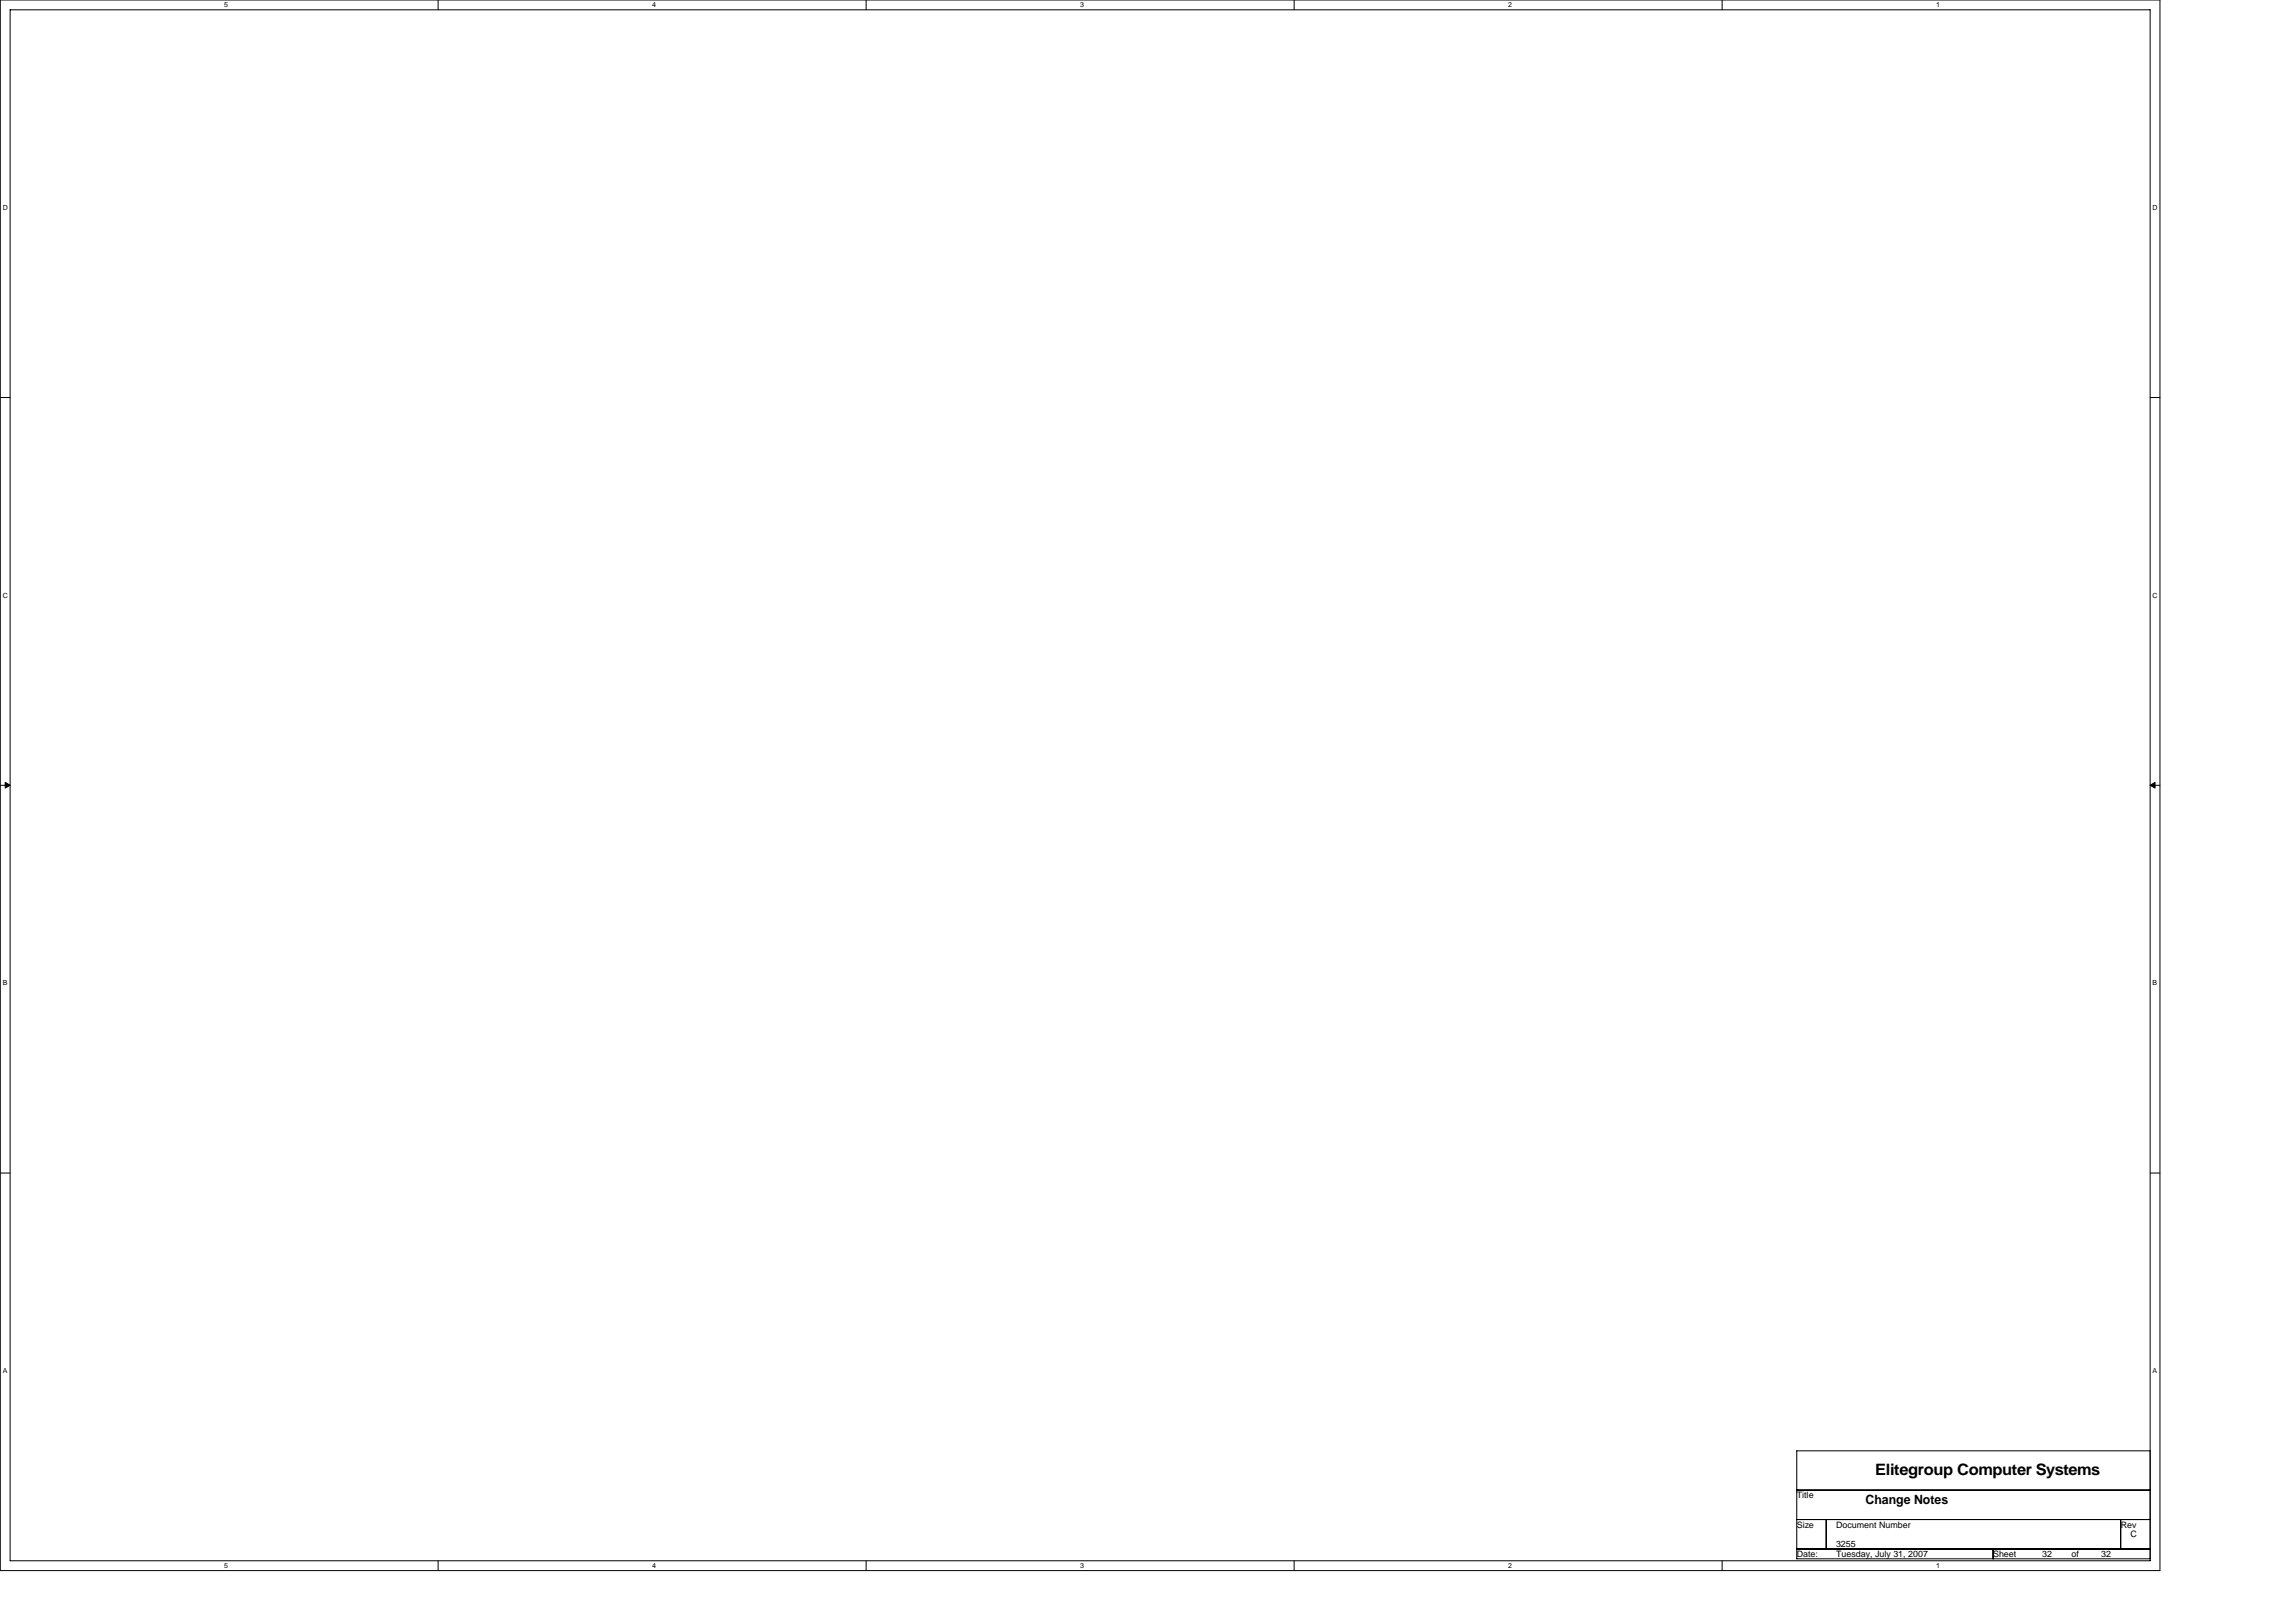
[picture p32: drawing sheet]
<svg xmlns="http://www.w3.org/2000/svg" width="297mm" height="210mm" viewBox="0 0 297 210" stroke-linecap="round" stroke-linejoin="round" font-family="sans-serif">
<defs><g id="words">
<text font-size="2" x="242.6" y="190.9">Elitegroup Computer Systems</text>
<text font-size="1.7" x="241.3" y="194.6">Change Notes</text>
<g font-size="1.1">
<text x="232.4" y="193.8">Title</text>
<text x="232.4" y="197.6">Size</text>
<text x="237.5" y="197.6">Document Number</text>
<text x="274.4" y="197.6">Rev</text>
<text x="232.4" y="201.4">Date:</text>
<text x="237.5" y="201.4">Tuesday, July 31, 2007</text>
<text x="237.5" y="200.2">3255</text>
<text x="257.8" y="201.4">Sheet</text>
<text x="264.2" y="201.4">32</text>
<text x="268" y="201.4">of</text>
<text x="271.8" y="201.4">32</text>
<text x="275.6" y="198.9">C</text>
</g>
<g font-size=".9">
<text x="29" y=".9">5</text>
<text x="84.4" y=".9">4</text>
<text x="139.7" y=".9">3</text>
<text x="195.1" y=".9">2</text>
<text x="250.5" y=".9">1</text>
<text x=".4" y="27.2">D</text>
<text x="278.5" y="27.2">D</text>
<text x=".4" y="77.3">C</text>
<text x="278.5" y="77.3">C</text>
<text x=".4" y="127.5">B</text>
<text x="278.5" y="127.5">B</text>
<text x=".4" y="177.7">A</text>
<text x="278.5" y="177.7">A</text>
<text x="29" y="202.9">5</text>
<text x="84.4" y="202.9">4</text>
<text x="139.7" y="202.9">3</text>
<text x="195.1" y="202.9">2</text>
<text x="250.5" y="202.9">1</text>
</g>
</g></defs>
<path d="M0 0h279.4v203.2h-279.4zM1.3 1.3h276.9v200.6h-276.9z" fill="none" stroke="#000" stroke-width=".13"/>
<g fill="#fff">
<path d="M29 .1h.5v1h-.5z"/>
<path d="M29 202.1h.5v1h-.5z"/>
</g>
<path d="M56.7 0v1.3M56.7 201.9v1.3" fill="none" stroke="#000" stroke-width=".13"/>
<g fill="#fff">
<path d="M84.4 .1h.5v1h-.5z"/>
<path d="M84.4 202.1h.5v1h-.5z"/>
</g>
<path d="M112.1 0v1.3M112.1 201.9v1.3" fill="none" stroke="#000" stroke-width=".13"/>
<g fill="#fff">
<path d="M139.7 .1h.5v1h-.5z"/>
<path d="M139.7 202.1h.5v1h-.5z"/>
</g>
<path d="M167.4 0v1.3M167.4 201.9v1.3" fill="none" stroke="#000" stroke-width=".13"/>
<g fill="#fff">
<path d="M195.1 .1h.5v1h-.5z"/>
<path d="M195.1 202.1h.5v1h-.5z"/>
</g>
<path d="M222.8 0v1.3M222.8 201.9v1.3" fill="none" stroke="#000" stroke-width=".13"/>
<g fill="#fff">
<path d="M250.5 .1h.5v1h-.5z"/>
<path d="M250.5 202.1h.5v1h-.5z"/>
<path d="M.4 26.4h.6v.9h-.6z"/>
<path d="M278.5 26.4h.6v.9h-.6z"/>
<path d="M.4 76.5h.6v1h-.6z"/>
<path d="M278.5 76.5h.6v1h-.6z"/>
</g>
<path d="M0 51.4h1.3M278.2 51.4h1.2" fill="none" stroke="#000" stroke-width=".13"/>
<g fill="#fff">
<path d="M.4 126.7h.5v1h-.5z"/>
<path d="M278.5 126.7h.6v1h-.6z"/>
</g>
<path d="M0 101.6h1.3M278.2 101.6h1.2" fill="none" stroke="#000" stroke-width=".13"/>
<path d="M.7 101.2l.6 .4-.6 .4zM278.2 101.6l.6-.4v.8z" fill="#000" stroke="#000" stroke-width=".13"/>
<g fill="#fff">
<path d="M.4 176.8h.5v1h-.5z"/>
<path d="M278.5 176.8h.6v1h-.6z"/>
</g>
<path d="M0 151.8h1.3M278.2 151.8h1.2M232.4 187.7h45.8v14h-45.8zM232.4 192.8h45.8M232.4 196.6h45.8M236.3 196.6v3.8M274.4 196.6v3.8M232.4 200.4h45.8M257.8 200.4v1.3" fill="none" stroke="#000" stroke-width=".13"/>
<use href="#words"/>
</svg>
